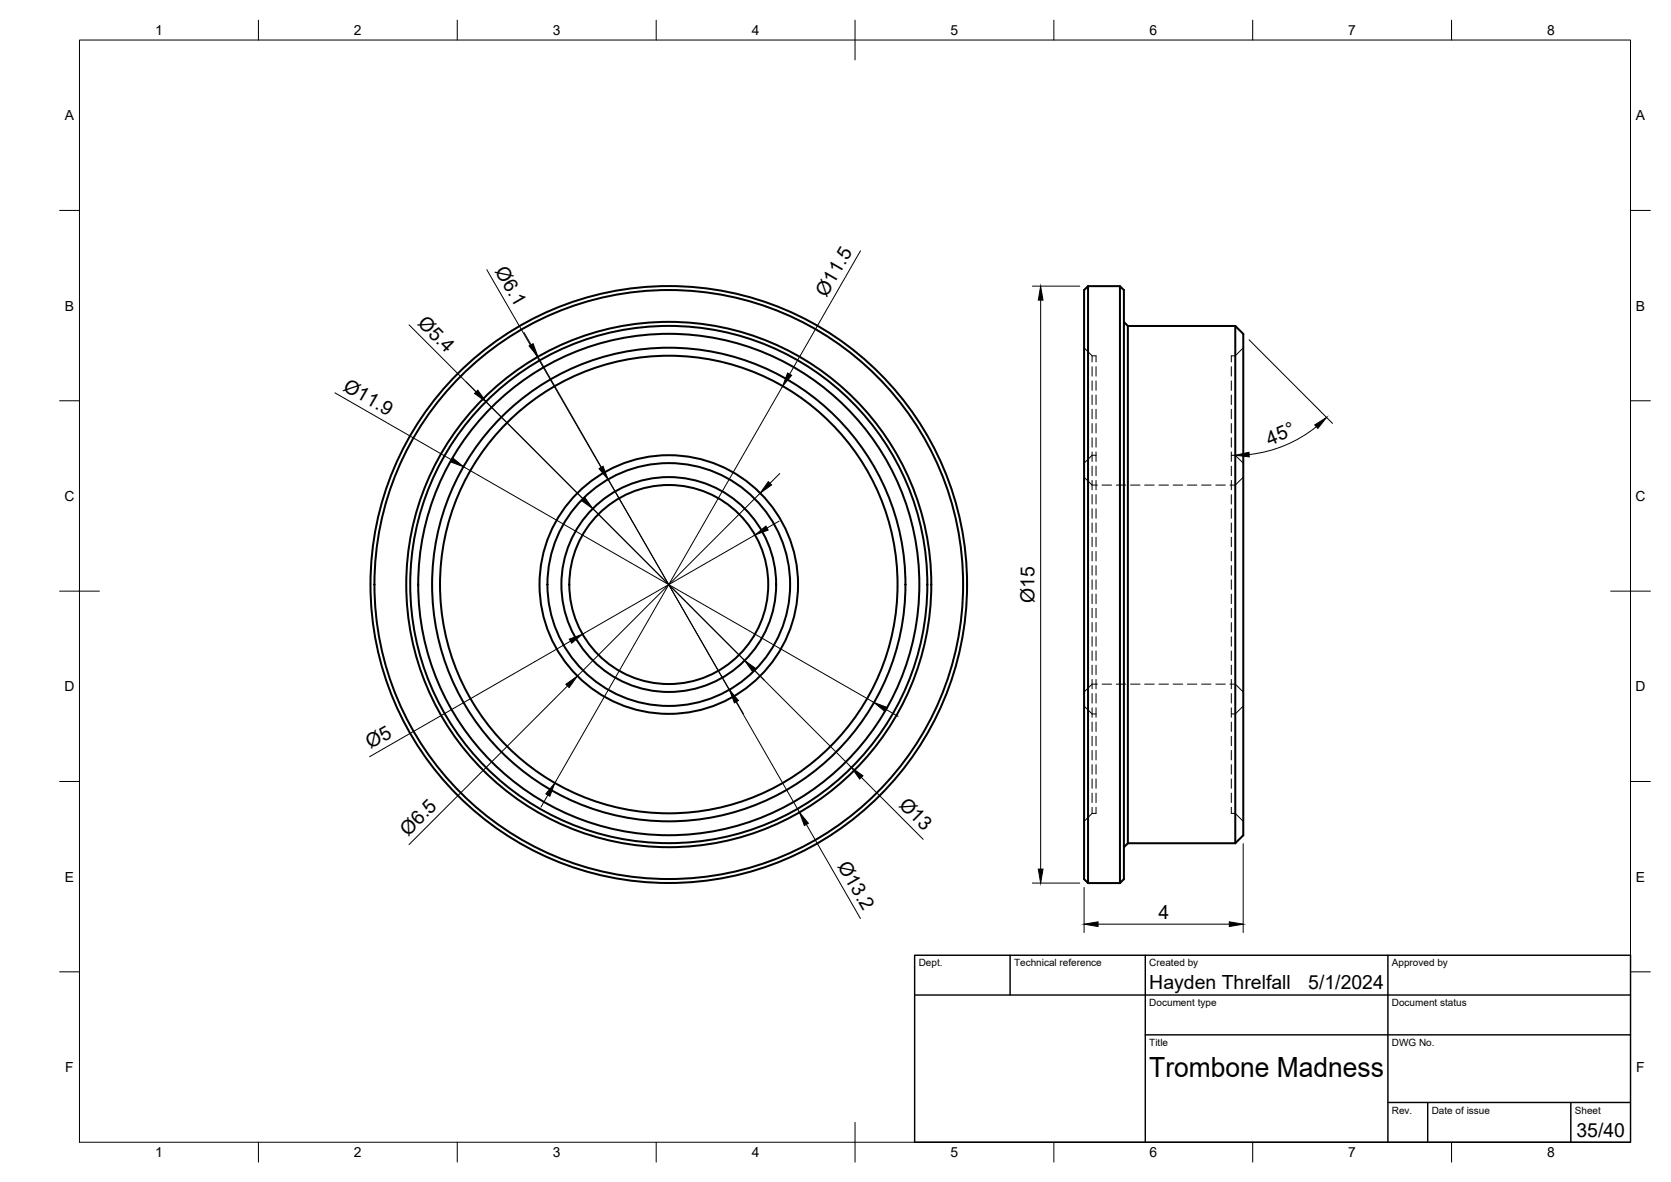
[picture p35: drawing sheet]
<svg xmlns="http://www.w3.org/2000/svg" width="420mm" height="297mm" viewBox="0 0 420 297" stroke-linecap="round" stroke-linejoin="round" font-family="sans-serif">
<defs><g id="words">
<text font-size="7" x="289" y="270.6">Trombone Madness</text>
<g font-size="4.9">
<text x="124.4" y="68.1" transform="rotate(60 124.4 68.1)">Ø6.1</text>
<text x="207.8" y="74.8" transform="rotate(-60 207.8 74.8)">Ø11.5</text>
<text x="104.8" y="81.4" transform="rotate(45 104.8 81.4)">Ø5.4</text>
<text x="86" y="98" transform="rotate(30 86 98)">Ø11.9</text>
<text x="319.2" y="112" transform="rotate(-22 319.2 112)">45°</text>
<text x="260.1" y="151.5" transform="rotate(-90 260.1 151.5)">Ø15</text>
<text x="93.2" y="188.2" transform="rotate(-30 93.2 188.2)">Ø5</text>
<text x="225.9" y="202.5" transform="rotate(45 225.9 202.5)">Ø13</text>
<text x="102.6" y="210.3" transform="rotate(-45 102.6 210.3)">Ø6.5</text>
<text x="210.5" y="217.5" transform="rotate(60 210.5 217.5)">Ø13.2</text>
<text x="291.3" y="230.9">4</text>
<text x="289" y="248.5">Hayden Threlfall</text>
<text x="329" y="248.5">5/1/2024</text>
<text x="396.4" y="285.7">35/40</text>
</g>
<g font-size="3.5">
<text x="39" y="8.8">1</text>
<text x="89" y="8.8">2</text>
<text x="139" y="8.8">3</text>
<text x="189" y="8.8">4</text>
<text x="239" y="8.8">5</text>
<text x="289" y="8.8">6</text>
<text x="339" y="8.8">7</text>
<text x="389" y="8.8">8</text>
<text x="16.3" y="30.2">A</text>
<text x="411.3" y="30.2">A</text>
<text x="16.3" y="78">B</text>
<text x="411.3" y="78">B</text>
<text x="16.2" y="125.9">C</text>
<text x="411.2" y="125.9">C</text>
<text x="16.2" y="173.7">D</text>
<text x="411.2" y="173.7">D</text>
<text x="16.3" y="221.6">E</text>
<text x="411.3" y="221.6">E</text>
<text x="16.4" y="269.4">F</text>
<text x="411.4" y="269.4">F</text>
<text x="39" y="290.8">1</text>
<text x="89" y="290.8">2</text>
<text x="139" y="290.8">3</text>
<text x="189" y="290.8">4</text>
<text x="239" y="290.8">5</text>
<text x="289" y="290.8">6</text>
<text x="339" y="290.8">7</text>
<text x="389" y="290.8">8</text>
</g>
<g font-size="2.5">
<text x="231" y="242.9">Dept.</text>
<text x="255" y="242.9">Technical reference</text>
<text x="289" y="242.9">Created by</text>
<text x="350" y="242.9">Approved by</text>
<text x="289" y="252.8">Document type</text>
<text x="350" y="252.8">Document status</text>
<text x="289" y="262.9">Title</text>
<text x="350" y="262.9">DWG No.</text>
<text x="350" y="279.9">Rev.</text>
<text x="360" y="279.9">Date of issue</text>
<text x="396" y="279.9">Sheet</text>
</g>
</g></defs>
<!-- layer: Visible -->
<g fill="none" stroke="#000" stroke-width=".51">
<path d="M273.6 71.9h8l1 1v148l-1 1M273.6 71.9v150M273.6 71.9l-1 1v148l1 1M281.6 71.9v150M282.6 80.9l1 1h27M283.6 81.9v130M310.6 81.9v130M310.6 81.9l2 2v126l-2 2M283.6 211.9l-1 1M283.6 211.9h27M273.6 221.9h8"/>
<circle cx="168.2" cy="146.9" r="75"/>
<circle cx="168.2" cy="146.9" r="66"/>
<circle cx="168.2" cy="146.9" r="59.5"/>
<circle cx="168.2" cy="146.9" r="57.5"/>
<circle cx="168.2" cy="146.9" r="32.5"/>
<circle cx="168.2" cy="146.9" r="27"/>
<circle cx="168.2" cy="146.9" r="25"/>
<circle cx="168.2" cy="146.9" r="30.5"/>
<circle cx="168.2" cy="146.9" r="65"/>
<circle cx="168.2" cy="146.9" r="63"/>
<circle cx="168.2" cy="146.9" r="74"/>
</g>
<!-- layer: Hidden -->
<g fill="none" stroke="#000" stroke-width=".25">
<path d="M272.6 87.4l2 2h1v1.6M274.6 89.4v1.6M274.6 92.1v2.4M274.6 95.7v2.4M274.6 99.3v2.4M275.6 92.1v2.4M275.6 95.7v2.4M275.6 99.3v2.4M309.6 99.3v2.4M309.6 95.7v2.4M309.6 92.1v2.4M312.6 87.4l-2 2h-1v1.6"/>
<path d="M272.6 119.9l2 2h1.3M274.6 102.9v2.3M274.6 106.4v2.4M274.6 110v2.4M274.6 113.6v2.4M274.6 117.1v2.4M275.6 102.9v2.3M275.6 106.4v2.4M275.6 110v2.4M275.6 113.6v2.4M275.6 117.1v2.4M275.6 114.4h-1l-2 2"/>
<path d="M309.6 117.1v2.4M309.6 113.6v2.4M309.6 110v2.4M309.6 106.4v2.4M309.6 102.9v2.3M309.6 114.4h1l2 2M312.6 119.9l-2 2h-1.3M274.6 120.7v2.4M274.6 124.3v2.4M274.6 127.9v2.3M274.6 131.4v2.4M274.6 135v2.4"/>
<path d="M274.6 138.6v2.4M275.6 120.7v2.4M275.6 124.3v2.4M275.6 127.9v2.3M275.6 131.4v2.4M275.6 135v2.4M275.6 138.6v2.4M277.1 121.9h2.4M280.7 121.9h2.4M284.3 121.9h2.3M287.8 121.9h2.4M291.4 121.9h2.4"/>
<path d="M295 121.9h2.4M298.6 121.9h2.3M302.1 121.9h2.4M305.7 121.9h2.4M309.6 138.6v2.4M309.6 135v2.4M309.6 131.4v2.4M309.6 127.9v2.3M309.6 124.3v2.4M309.6 120.7v2.4M274.6 142.1v2.4M274.6 145.7v2.4"/>
<path d="M274.6 149.3v2.4M274.6 152.9v2.3M274.6 156.4v2.4M275.6 142.1v2.4M275.6 145.7v2.4M275.6 149.3v2.4M275.6 152.9v2.3M275.6 156.4v2.4M309.6 156.4v2.4M309.6 152.9v2.3M309.6 149.3v2.4M309.6 145.7v2.4"/>
<path d="M309.6 142.1v2.4M272.6 177.4l2 2h1M274.6 160v2.4M274.6 163.6v2.4M274.6 167.2v2.3M274.6 170.7v2.4M274.6 174.3v2.4M274.6 177.9v2.4M275.6 160v2.4M275.6 163.6v2.4M275.6 167.2v2.3M275.6 170.7v2.4"/>
<path d="M275.6 174.3v2.4M275.6 177.9v2.4M275.9 171.9h-1.3l-2 2M277.1 171.9h2.4M280.7 171.9h2.4M284.3 171.9h2.3M287.8 171.9h2.4M291.4 171.9h2.4M295 171.9h2.4M298.6 171.9h2.3M302.1 171.9h2.4M305.7 171.9h2.4"/>
<path d="M309.3 171.9h1.3l2 2M309.6 177.9v2.4M309.6 174.3v2.4M309.6 170.7v2.4M309.6 167.2v2.3M309.6 163.6v2.4M309.6 160v2.4M312.6 177.4l-2 2h-1M274.6 181.4v2.4M274.6 185v2.4M274.6 188.6v2.4M274.6 192.2v2.3"/>
<path d="M274.6 195.7v2.4M274.6 199.3v2.4M275.6 181.4v2.4M275.6 185v2.4M275.6 188.6v2.4M275.6 192.2v2.3M275.6 195.7v2.4M275.6 199.3v2.4M309.6 199.3v2.4M309.6 195.7v2.4M309.6 192.2v2.3M309.6 188.6v2.4"/>
<path d="M309.6 185v2.4M309.6 181.4v2.4M274.6 202.9v1.5M274.6 204.4l-2 2M275.6 202.9v1.5h-1M309.6 202.9v1.5h1l2 2"/>
</g>
<!-- layer: BORDER -->
<g fill="none" stroke="#000" stroke-width=".25">
<path d="M20 10.1h390v276.9h-390zM65 5.1v5M115 5.1v5M165 5.1v5M215 5.1v10M265 5.1v5M315 5.1v5M365 5.1v5M15 52.9h5M410 52.9h5M15 100.7h5M410 100.7h5"/>
<path d="M15 148.6h10M405 148.6h10M15 196.4h5M410 196.4h5M15 244.2h5M410 244.2h5M65 287v5M115 287v5M165 287v5M215 282.1v9.9M265 287v5M315 287v5"/>
<path d="M365 287v5"/>
</g>
<!-- layer: TITLEBLOCK -->
<path d="M230 240.1h180v46.9h-180zM230 250h180M254 240.1v9.9M288 240.1v46.9M349 240.1v46.9M288 260.1h122M349 277.1h61M359 277.1v9.9M395 277.1v9.9" fill="none" stroke="#000" stroke-width=".36"/>
<!-- layer: FD_Dimensions -->
<g fill="none" stroke="#000" stroke-width=".25">
<path d="M122.4 67.8l28.7 49.7M216.4 63l-17.9 31M259.6 71.9h11.9M261.7 75.4v143M84.2 98.7l29.3 16.9M102.9 81.6l43.7 43.8M117.2 96l2.5 2.5M131.8 83.6l1.7 3M135.3 89.7l65.7 114.4M196.8 97.1l-57.3 99.7M314.1 85.4l20.9 21M116.5 117.3l103.3 59.2"/>
<path d="M122.2 101l91.9 91.9M196.1 119l-2.5 2.5M331 107.2a32.5 32.5 0 0 1-16.9 7M189.8 134.5l-43.3 24.9M191.1 123.9l-45.9 46M195.9 131l-3.1 1.7M142.7 172.4l-39.9 39.8M143.4 161.1l-50.5 29.1M185.2 176.3l1.7 3.1M189.7 168.5l2.5 2.4M222.8 178.3l3 1.7M137.8 199.8l-1.8 3"/>
<path d="M216.6 195.4l15.5 15.5M202.8 207.2l13.5 23.6M312.6 212v22.3M259.6 221.9h11.9M272.6 223v11.3M276.1 232.2h33"/>
</g>
<g fill="#000" stroke="#000" stroke-width=".25">
<path d="M261.7 71.9l.6 3.5h-1.2zM119.3 98.9l.8-.8 2.1 2.9zM133 86.9l1-.5 1.3 3.3zM198 93.7l1.1 .6-2.3 2.8zM113.8 115l2.7 2.3-3.3-1.3zM150.6 117.8l1-.6 1.3 3.3zM310.6 114.4l3.4-.7 .1 1.1zM330.6 106.8l3-1.9-2.2 2.8zM146.2 125.8l.8-.9 2.1 2.9zM189.8 134.5l2.8-2.3 .5 1zM193.2 121l.8 .9-2.9 2zM142.3 172l2.9-2.1-2.1 2.9z"/>
<path d="M143.2 160.6l3.3-1.2-2.8 2.2zM183.4 173.3l2.3 2.8-1 .5zM187.2 166l2.9 2.1-.8 .8zM219.8 176.5l3.3 1.3-.6 1zM139.5 196.8l-1.2 3.3-1.1-.6zM214.1 192.9l2.9 2.1-.8 .8zM201 204.1l2.3 2.8-1.1 .6zM261.1 218.4h1.2l-.6 3.5zM272.6 232.2l3.5-.5v1.1zM309.1 231.7l3.5 .5-3.5 .6z"/>
</g>
<use href="#words"/>
</svg>
